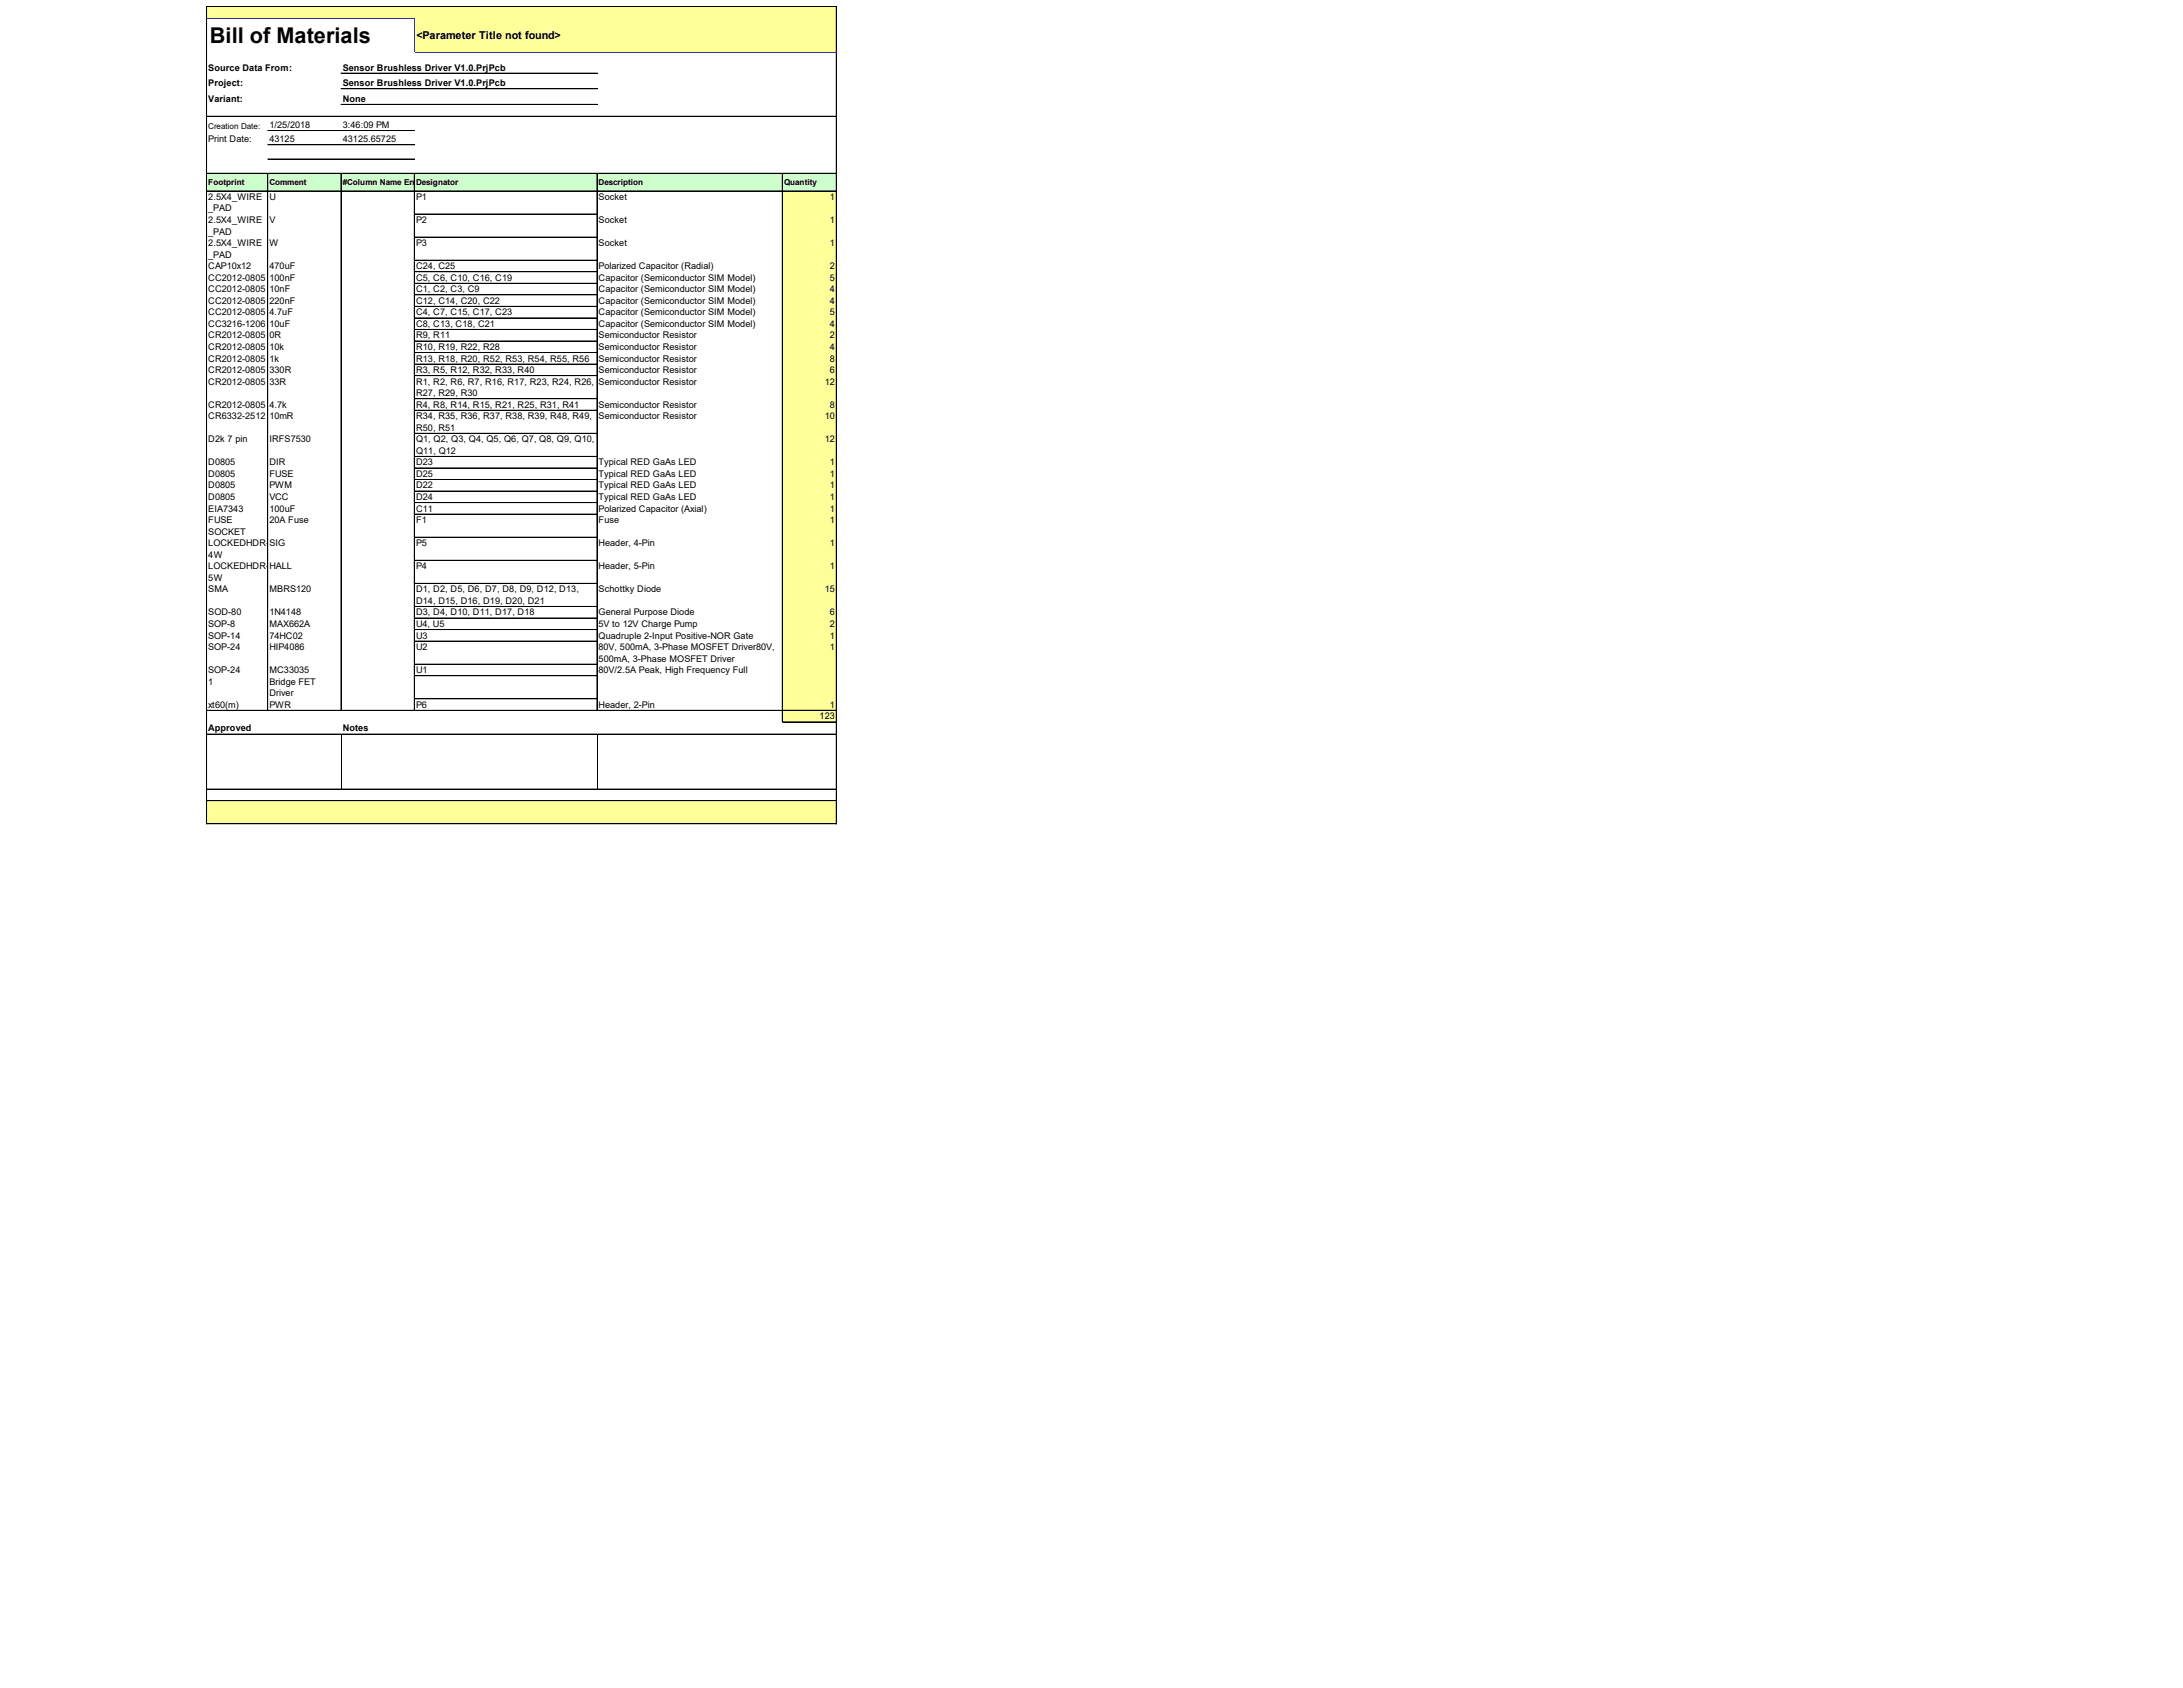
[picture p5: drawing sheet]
<svg xmlns="http://www.w3.org/2000/svg" width="558mm" height="432mm" viewBox="0 0 558 432" stroke-linecap="round" stroke-linejoin="round" font-family="sans-serif">
<defs><g id="words">
<text font-size="5.6" x="53.7" y="11">Bill of Materials</text>
<text font-size="2.8" x="106.5" y="10">&lt;Parameter Title not found&gt;</text>
<g font-size="2.3">
<text x="53.3" y="18.1">Source Data From:</text>
<text x="53.3" y="22">Project:</text>
<text x="87.7" y="18.1">Sensor Brushless Driver V1.0.PrjPcb</text>
<text x="87.7" y="22">Sensor Brushless Driver V1.0.PrjPcb</text>
<text x="53.3" y="26">Variant:</text>
<text x="87.7" y="26">None</text>
<text x="68.9" y="32.7">1/25/2018</text>
<text x="87.7" y="32.7">3:46:09 PM</text>
<text x="53.3" y="36.4">Print Date:</text>
<text x="68.9" y="36.4">43125</text>
<text x="87.7" y="36.4">43125.65725</text>
<text x="53.3" y="51.1">2.5X4_WIRE</text>
<text x="68.9" y="51.1">U</text>
<text x="106.4" y="51.1">P1</text>
<text x="153.1" y="51.1">Socket</text>
<text x="212.3" y="51.1">1</text>
<text x="53.3" y="54.1">_PAD</text>
<text x="53.3" y="57">2.5X4_WIRE</text>
<text x="53.3" y="60">_PAD</text>
<text x="68.9" y="57">V</text>
<text x="106.4" y="57">P2</text>
<text x="153.1" y="57">Socket</text>
<text x="212.3" y="57">1</text>
<text x="53.3" y="63">2.5X4_WIRE</text>
<text x="53.3" y="65.9">_PAD</text>
<text x="68.9" y="63">W</text>
<text x="106.4" y="63">P3</text>
<text x="153.1" y="63">Socket</text>
<text x="212.3" y="63">1</text>
<text x="53.3" y="68.9">CAP10x12</text>
<text x="53.3" y="71.8">CC2012-0805</text>
<text x="68.9" y="68.9">470uF</text>
<text x="68.9" y="71.8">100nF</text>
<text x="106.4" y="68.9">C24, C25</text>
<text x="106.4" y="71.8">C5, C6, C10, C16, C19</text>
<text x="153.1" y="68.9">Polarized Capacitor (Radial)</text>
<text x="153.1" y="71.8">Capacitor (Semiconductor SIM Model)</text>
<text x="212.3" y="68.9">2</text>
<text x="212.3" y="71.8">5</text>
<text x="53.3" y="74.8">CC2012-0805</text>
<text x="53.3" y="77.7">CC2012-0805</text>
<text x="68.9" y="74.8">10nF</text>
<text x="68.9" y="77.7">220nF</text>
<text x="106.4" y="74.8">C1, C2, C3, C9</text>
<text x="106.4" y="77.7">C12, C14, C20, C22</text>
<text x="153.1" y="74.8">Capacitor (Semiconductor SIM Model)</text>
<text x="153.1" y="77.7">Capacitor (Semiconductor SIM Model)</text>
<text x="212.3" y="74.8">4</text>
<text x="212.3" y="77.7">4</text>
<text x="53.3" y="80.7">CC2012-0805</text>
<text x="53.3" y="83.6">CC3216-1206</text>
<text x="68.9" y="80.7">4.7uF</text>
<text x="68.9" y="83.6">10uF</text>
<text x="106.4" y="80.7">C4, C7, C15, C17, C23</text>
<text x="106.4" y="83.6">C8, C13, C18, C21</text>
<text x="153.1" y="80.7">Capacitor (Semiconductor SIM Model)</text>
<text x="153.1" y="83.6">Capacitor (Semiconductor SIM Model)</text>
<text x="212.3" y="80.7">5</text>
<text x="212.3" y="83.6">4</text>
<text x="53.3" y="86.6">CR2012-0805</text>
<text x="53.3" y="89.5">CR2012-0805</text>
<text x="68.9" y="86.6">0R</text>
<text x="68.9" y="89.5">10k</text>
<text x="106.4" y="86.6">R9, R11</text>
<text x="106.4" y="89.5">R10, R19, R22, R28</text>
<text x="153.1" y="86.6">Semiconductor Resistor</text>
<text x="153.1" y="89.5">Semiconductor Resistor</text>
<text x="212.3" y="86.6">2</text>
<text x="212.3" y="89.5">4</text>
<text x="53.3" y="92.5">CR2012-0805</text>
<text x="53.3" y="95.4">CR2012-0805</text>
<text x="68.9" y="92.5">1k</text>
<text x="68.9" y="95.4">330R</text>
<text x="106.4" y="92.5">R13, R18, R20, R52, R53, R54, R55, R56</text>
<text x="106.4" y="95.4">R3, R5, R12, R32, R33, R40</text>
<text x="153.1" y="92.5">Semiconductor Resistor</text>
<text x="153.1" y="95.4">Semiconductor Resistor</text>
<text x="212.3" y="92.5">8</text>
<text x="212.3" y="95.4">6</text>
<text x="53.3" y="98.4">CR2012-0805</text>
<text x="68.9" y="98.4">33R</text>
<text x="106.4" y="98.4">R1, R2, R6, R7, R16, R17, R23, R24, R26,</text>
<text x="106.4" y="101.3">R27, R29, R30</text>
<text x="153.1" y="98.4">Semiconductor Resistor</text>
<text x="211" y="98.4">12</text>
<text x="53.3" y="104.3">CR2012-0805</text>
<text x="53.3" y="107.2">CR6332-2512</text>
<text x="68.9" y="104.3">4.7k</text>
<text x="68.9" y="107.2">10mR</text>
<text x="106.4" y="104.3">R4, R8, R14, R15, R21, R25, R31, R41</text>
<text x="106.4" y="107.2">R34, R35, R36, R37, R38, R39, R48, R49,</text>
<text x="153.1" y="104.3">Semiconductor Resistor</text>
<text x="153.1" y="107.2">Semiconductor Resistor</text>
<text x="211" y="107.2">10</text>
<text x="212.3" y="104.3">8</text>
<text x="53.3" y="113.1">D2k 7 pin</text>
<text x="68.9" y="113.1">IRFS7530</text>
<text x="106.4" y="110.2">R50, R51</text>
<text x="106.4" y="113.1">Q1, Q2, Q3, Q4, Q5, Q6, Q7, Q8, Q9, Q10,</text>
<text x="211" y="113.1">12</text>
<text x="53.3" y="119">D0805</text>
<text x="68.9" y="119">DIR</text>
<text x="106.4" y="116.1">Q11, Q12</text>
<text x="106.4" y="119">D23</text>
<text x="153.1" y="119">Typical RED GaAs LED</text>
<text x="212.3" y="119">1</text>
<text x="53.3" y="122">D0805</text>
<text x="53.3" y="125">D0805</text>
<text x="68.9" y="122">FUSE</text>
<text x="68.9" y="125">PWM</text>
<text x="106.4" y="122">D25</text>
<text x="106.4" y="125">D22</text>
<text x="153.1" y="122">Typical RED GaAs LED</text>
<text x="153.1" y="125">Typical RED GaAs LED</text>
<text x="212.3" y="122">1</text>
<text x="212.3" y="125">1</text>
<text x="53.3" y="127.9">D0805</text>
<text x="53.3" y="130.9">EIA7343</text>
<text x="68.9" y="127.9">VCC</text>
<text x="68.9" y="130.9">100uF</text>
<text x="106.4" y="127.9">D24</text>
<text x="106.4" y="130.9">C11</text>
<text x="153.1" y="127.9">Typical RED GaAs LED</text>
<text x="153.1" y="130.9">Polarized Capacitor (Axial)</text>
<text x="212.3" y="127.9">1</text>
<text x="212.3" y="130.9">1</text>
<text x="53.3" y="133.8">FUSE</text>
<text x="53.3" y="136.8">SOCKET</text>
<text x="68.9" y="133.8">20A Fuse</text>
<text x="106.4" y="133.8">F1</text>
<text x="153.1" y="133.8">Fuse</text>
<text x="212.3" y="133.8">1</text>
<text x="53.3" y="139.7">LOCKEDHDR-</text>
<text x="53.3" y="142.7">4W</text>
<text x="68.9" y="139.7">SIG</text>
<text x="106.4" y="139.7">P5</text>
<text x="153.1" y="139.7">Header, 4-Pin</text>
<text x="212.3" y="139.7">1</text>
<text x="53.3" y="145.6">LOCKEDHDR-</text>
<text x="53.3" y="148.6">5W</text>
<text x="68.9" y="145.6">HALL</text>
<text x="106.4" y="145.6">P4</text>
<text x="153.1" y="145.6">Header, 5-Pin</text>
<text x="212.3" y="145.6">1</text>
<text x="53.3" y="151.5">SMA</text>
<text x="68.9" y="151.5">MBRS120</text>
<text x="106.4" y="151.5">D1, D2, D5, D6, D7, D8, D9, D12, D13,</text>
<text x="106.4" y="154.5">D14, D15, D16, D19, D20, D21</text>
<text x="153.1" y="151.5">Schottky Diode</text>
<text x="211" y="151.5">15</text>
<text x="53.3" y="157.4">SOD-80</text>
<text x="53.3" y="160.4">SOP-8</text>
<text x="68.9" y="157.4">1N4148</text>
<text x="68.9" y="160.4">MAX662A</text>
<text x="106.4" y="157.4">D3, D4, D10, D11, D17, D18</text>
<text x="106.4" y="160.4">U4, U5</text>
<text x="153.1" y="157.4">General Purpose Diode</text>
<text x="153.1" y="160.4">5V to 12V Charge Pump</text>
<text x="212.3" y="157.4">6</text>
<text x="212.3" y="160.4">2</text>
<text x="53.3" y="163.3">SOP-14</text>
<text x="53.3" y="166.3">SOP-24</text>
<text x="68.9" y="163.3">74HC02</text>
<text x="68.9" y="166.3">HIP4086</text>
<text x="106.4" y="163.3">U3</text>
<text x="106.4" y="166.3">U2</text>
<text x="153.1" y="163.3">Quadruple 2-Input Positive-NOR Gate</text>
<text x="153.1" y="166.3">80V, 500mA, 3-Phase MOSFET Driver80V,</text>
<text x="212.3" y="163.3">1</text>
<text x="212.3" y="166.3">1</text>
<text x="53.3" y="172.2">SOP-24</text>
<text x="68.9" y="172.2">MC33035</text>
<text x="106.4" y="172.2">U1</text>
<text x="153.1" y="169.2">500mA, 3-Phase MOSFET Driver</text>
<text x="153.1" y="172.2">80V/2.5A Peak, High Frequency Full</text>
<text x="53.3" y="175.1">1</text>
<text x="68.9" y="175.1">Bridge FET</text>
<text x="68.9" y="178.1">Driver</text>
<text x="53.3" y="181.1">xt60(m)</text>
<text x="68.9" y="181.1">PWR</text>
<text x="106.4" y="181.1">P6</text>
<text x="153.1" y="181.1">Header, 2-Pin</text>
<text x="209.7" y="184">123</text>
<text x="212.3" y="181.1">1</text>
<text x="53.3" y="187">Approved</text>
<text x="87.7" y="187">Notes</text>
</g>
<g font-size="2.1">
<text x="53.3" y="32.9">Creation Date:</text>
<text x="53.3" y="47.3">Footprint</text>
<text x="68.9" y="47.3">Comment</text>
<text x="87.7" y="47.3">#Column Name Err</text>
<text x="106.3" y="47.3">or:signator</text>
<text x="106.4" y="47.3">DeL bRef</text>
<text x="153.1" y="47.3">Description</text>
<text x="200.6" y="47.3">Quantity</text>
</g>
</g></defs>
<g fill="#ff9">
<path d="M52.9 1.6h161.1v3.1h-161.1z"/>
<path d="M106 4.6h108v8.8h-108z"/>
</g>
<path d="M52.9 44.3h161.1v4.6h-161.1z" fill="#cfc"/>
<g fill="#ff9">
<path d="M200.1 48.8h13.9v6h-13.9z"/>
<path d="M200.1 54.7h13.9v6h-13.9z"/>
<path d="M200.1 60.7h13.9v5.9h-13.9z"/>
<path d="M200.1 66.6h13.9v3h-13.9z"/>
<path d="M200.1 69.5h13.9v3.1h-13.9z"/>
<path d="M200.1 72.5h13.9v3h-13.9z"/>
<path d="M200.1 75.4h13.9v3.1h-13.9z"/>
<path d="M200.1 78.4h13.9v3h-13.9z"/>
<path d="M200.1 81.3h13.9v3.1h-13.9z"/>
<path d="M200.1 84.3h13.9v3h-13.9z"/>
<path d="M200.1 87.2h13.9v3.1h-13.9z"/>
<path d="M200.1 90.2h13.9v3h-13.9z"/>
<path d="M200.1 93.1h13.9v3.1h-13.9z"/>
<path d="M200.1 96.1h13.9v6h-13.9z"/>
<path d="M200.1 102h13.9v3h-13.9z"/>
<path d="M200.1 104.9h13.9v6h-13.9z"/>
<path d="M200.1 110.8h13.9v6h-13.9z"/>
<path d="M200.1 116.8h13.9v3h-13.9z"/>
<path d="M200.1 119.7h13.9v3h-13.9z"/>
<path d="M200.1 122.7h13.9v3h-13.9z"/>
<path d="M200.1 125.6h13.9v3h-13.9z"/>
<path d="M200.1 128.6h13.9v56.1h-13.9z"/>
<path d="M52.9 204.8h161.1v6h-161.1z"/>
</g>
<g fill="none" stroke="#000" stroke-width=".26">
<path d="M52.8 1.6v3M52.8 4.7v206.1M52.9 1.6v3M52.9 4.7v206.1M52.9 1.6l161.1 .1v11.5M52.9 1.6h161.1M87.2 18.7h65.6M213.9 1.7v11.5M213.9 13.4v197.4M214 13.4v197.4M52.9 29.7h161.1M52.9 29.8h161.1"/>
<path d="M68.5 33.4h37.6M68.5 37h37.6M68.5 37.1h37.6M87.2 22.7h65.6M87.2 26.7h65.6M52.9 44.3h161.1M52.9 44.4h161.1M52.9 48.8h161.1M68.5 44.4v137.4M68.5 40.7h37.6M87.2 44.4v137.4M87.3 44.4v137.4"/>
<path d="M106 44.4v137.4M106.1 54.7h46.6M106.1 54.8h46.6M152.7 44.4l.1 137.4M200.1 44.4v140.3M200.2 44.4v140.3M106.1 60.7h46.6M106.1 66.6h46.6M106.1 69.5h46.6M106.1 69.6h46.6M106.1 72.5h46.6M106.1 75.4h46.6"/>
<path d="M106.1 75.5h46.6M106.1 78.4h46.6M106.1 81.3h46.6M106.1 84.3h46.6M106.1 87.2h46.6M106.1 87.3h46.6M106.1 90.2h46.6M106.1 93.1h46.6M106.1 93.2h46.6M106.1 96.1h46.6M106.1 102h46.6M106.1 104.9h46.6"/>
<path d="M106.1 105h46.6M106.1 110.8h46.6M106.1 110.9h46.6M106.1 116.8h46.6M106.1 119.7h46.6M106.1 122.7h46.6M106.1 125.6h46.6M106.1 125.7h46.6M106.1 128.6h46.6M106.1 131.5h46.6M106.1 131.6h46.6M106.1 137.4h46.6"/>
<path d="M106.1 143.3h46.6M106.1 143.4h46.6M106.1 149.2h46.6M106.1 149.3h46.6M106.1 155.1h46.6M106.1 158.1h46.6M106.1 161h46.6M106.1 161.1h46.6M106.1 164h46.6M106.1 169.9h46.6M106.1 172.9h46.6M106.1 178.8h46.6"/>
<path d="M52.9 181.7h161.1M52.9 181.8h161.1M52.9 187.8h161.1M87.3 187.9v14M152.8 187.9v14M200.2 184.7h13.8M52.9 201.9h161.1M52.9 204.8h161.1M52.9 204.9h161.1M52.9 210.7h161.1"/>
</g>
<path d="M52.8 4.6h53.3M106 4.7v8.7M106.1 13.3h107.9" fill="none" stroke="#339" stroke-width=".26"/>
<use href="#words"/>
</svg>
